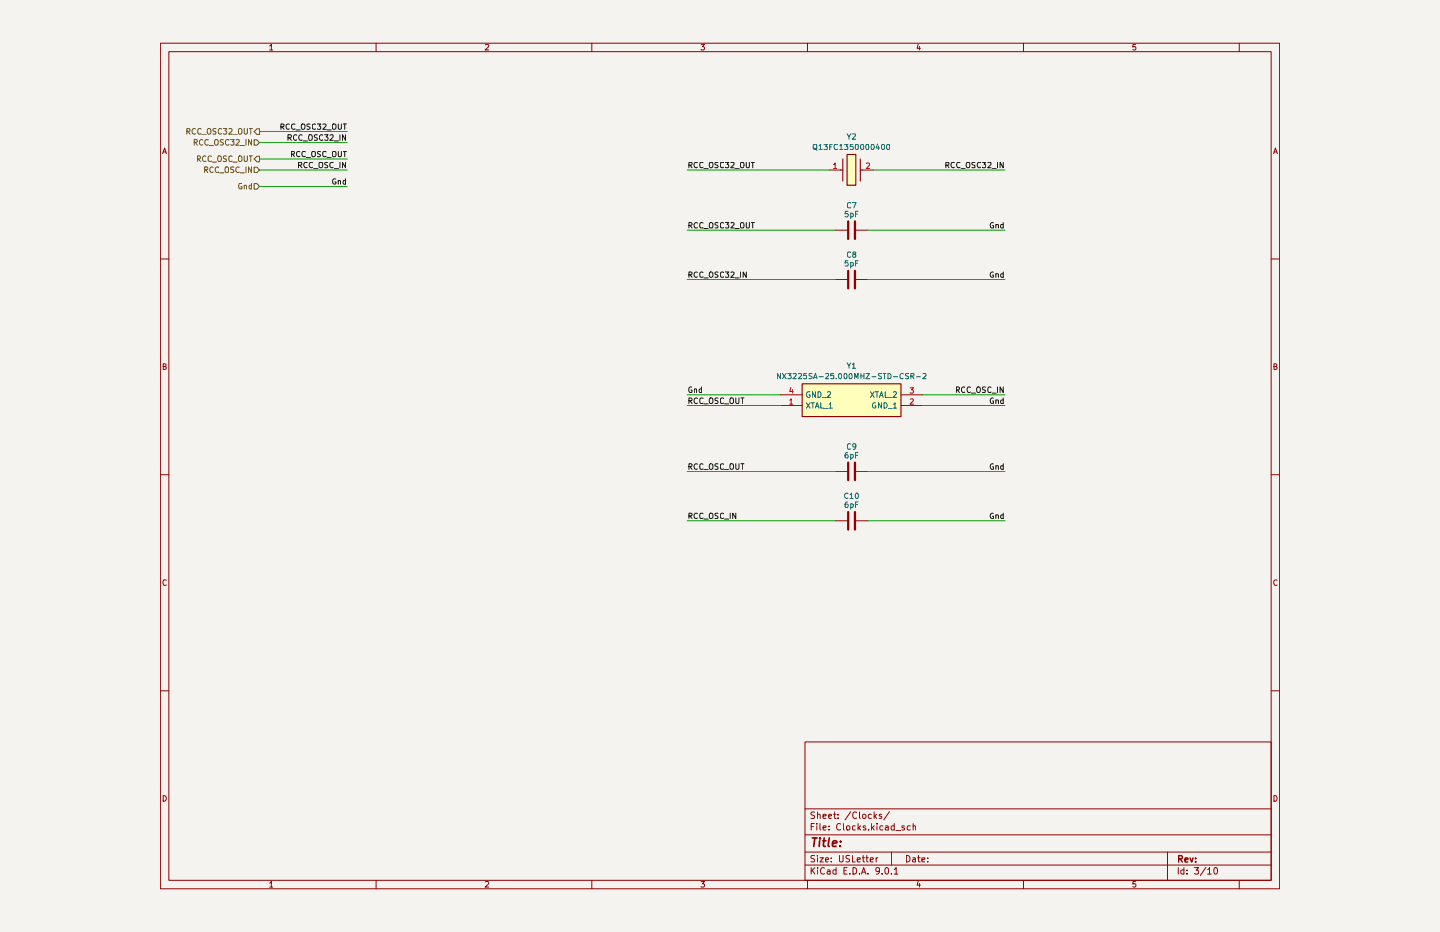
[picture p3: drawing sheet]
<svg xmlns="http://www.w3.org/2000/svg" width="432mm" height="279mm" viewBox="0 0 432 279" stroke-linecap="round" stroke-linejoin="round" font-family="sans-serif">
<path d="M0 -.1h431.8v279.5h-431.8z" fill="#f5f3ef"/>
<g fill="none" stroke="#910000" stroke-width=".3">
<path d="M48.1 13h335.6v253.4h-335.6zM50.6 15.5h330.6v248.4h-330.6zM80.9 13.8l.5-.5v1.7M80.9 15h.9M112.8 13v2.5M145.5 13.5l.7-.2 .4 .5-1.1 1.2h1.1M177.5 13v2.5M210.2 13.3h1l-.5 .7 .5 .1v.7l-.3 .2-.7-.2M242.1 13v2.5M275.3 13.2l-.3 1.3h1M275.8 13.9v1.1M306.9 13v2.5"/>
<path d="M340.5 13.3h-.7l-.1 .8 .7-.1 .2 .3-.1 .5-.1 .2-.7-.2M371.6 13v2.5M48.8 46.1l.6-1.7 .5 1.7M48.9 45.6h.9M381.9 46.1l.5-1.7 .6 1.7M382 45.6h.9M48.1 77.6h2.5M381.2 77.6h2.5M48.9 109.9l.7-.1 .1-.6-.8-.1v1.6h.6l.4-.5-.5-.3M382 109.9l.8-.2 .1-.3-.3-.3h-.6v1.6h.7l.2-.5-.3-.3M48.1 142.3h2.5M381.2 142.3h2.5"/>
<path d="M49.9 174l-.1-.1a.78 .78 0 0 0-1 .8 .78 .78 0 0 0 1 .7l.1-.1M382.9 174a.72 .72 0 0 0-.9 .1 .72 .72 0 0 0 0 1l.5 .4 .4-.2M48.1 207.1h2.5M381.2 207.1h2.5M48.9 238.5a.85 .85 0 0 1 1 .9 .85 .85 0 0 1-1 .8zM241.4 222.4h139.8v41.5h-139.8zM382 238.5a.85 .85 0 0 1 1 .9 .85 .85 0 0 1-1 .8zM241.4 259.3h139.8M241.4 255.4h139.8M241.4 250.3h139.8M241.4 242.5h139.8M243.2 247.8h.7"/>
<path d="M244.2 246.9h-1v1.9M244.3 256.5h-.7l-.4 .4 .1 .4 .9 .3v.6l-1 .1M244.3 243.5l-.7-.1-.4 .4 .1 .5 .9 .3v.6l-1 .1M244.9 246.9v.2M244.9 247.6v1.2M245.1 256.5v.1M245.1 244.3l.8-.1 .1 1.2M245.1 243.4v2M245.1 257.1v1.3M245.9 257.1h1l-1 1.3h1M245.9 246.9v1.7l.2 .2M246.8 248.2l.9-.2-.1-.4h-.5l-.3 .2 .1 1h.7"/>
<path d="M246.8 244.7l.9-.2-.1-.3-.5-.1-.3 .2 .1 1h.7M247.6 257.8l.9-.2-.2-.4-.5-.1-.2 .3v.9h.7M248.5 244.7l.8-.2v-.3l-.5-.1-.3 .2 .1 1h.7M248.6 248.7v.1M248.6 247.6v.2M249.3 258.2v.2M249.3 257.2v.2M249.9 244.1h.8M250.2 243.4v1.7l.5 .3M251.3 245.2v.2M251.3 244.2v.1M251.7 256.5v1.6l.4 .3 .5-.1 .2-.2v-1.6"/>
<path d="M252.1 247.1a.77 .77 0 0 0-1-.1 .77 .77 0 0 0-.2 1l.3 .8 .9-.1M252.9 246.9v1.7l.3 .2M253.9 247.7l.3-.1 .6 .1-.1 1.1-.8-.1zM254.8 256.5h-.8l-.3 .4 .1 .4 .9 .3v.6l-1 .1M255.1 243.3l-1.7 2.5M255.6 256.5v1.9h.9M256.5 247.6h-.6l-.3 .3 .1 .8 .8 .1M256.9 243.6l-.1-.1a.97 .97 0 0 0-1.2 .7 .97 .97 0 0 0 .7 1.2l.6-.2M257 257.8l1-.2-.1-.4-.6-.1-.3 .3 .1 .9h.8M257.3 246.9v1.9M257.5 248.1l.6 .7M257.7 243.4v1.7l.3 .3"/>
<path d="M258.1 247.6l-.8 .7M258.6 257.1h.6M258.7 244.3l.3-.2 .6 .2v.9l-.4 .2-.5-.2zM258.8 256.5v1.6l.4 .3M259.6 247.6h-.5l-.3 .2 .1 .3 .7 .2v.5h-.8M259.7 257.1h.6M259.9 256.5v1.6l.4 .3M260.4 248.7l.2 .1h-.2v-.1v.1M260.9 257.8l1-.2-.1-.4-.6-.1-.3 .3 .1 .9h.8M261.3 244.2l-.5-.1-.5 .3 .1 .8 .9 .1M261.4 246.9v1.9M261.6 248.1l.5 .7"/>
<path d="M262.1 247.6l-.7 .7M262.1 243.4v2M262.3 244.6l.6 .8M262.7 257.1v1.3M262.9 244.1l-.8 .7M263 246.9v.2M263 247.6v1.2M263.2 257.1l-.5 .4M264.3 244.2l-.4-.1-.2 .2v.3l.6 .2v.5h-.6M264.8 247.6h-.6l-.4 .3 .2 .9h.8M265.5 247.6h.8l.1 1.2M266.4 248l-.9 .2-.1 .2 .1 .4h.9"/>
<path d="M266.7 243.3l-1.7 2.5M267.3 255.4v3.9M268.1 247.6h-.6l-.3 .3 .2 .9h.7M268.1 246.9v1.9M268.6 249h1.5M271.2 247.6h-.4l-.4 .2 .1 .3 .7 .2v.5h-.8M271.8 256.5a.98 .98 0 0 1 1.1 .9 .98 .98 0 0 1-1.1 1zM273 247.6h-.6l-.4 .3 .2 .9h.8M273.7 257.2h.7l.1 1.2M273.8 247.7l.7-.1 .1 1.2M273.8 246.9v1.9M274.5 257.6h-.6l-.3 .4 .3 .4 .6-.1"/>
<path d="M275.2 257.1h.7M275.4 256.5v1.6l.5 .3M276.4 257.8l1-.2-.1-.4-.5-.1-.4 .3 .1 .9h.8M278.2 258.2v.2M278.2 257.2v.2M350.1 255.4v8.5M80.9 264.8l.5-.6v1.7M80.9 265.9h.9M112.8 263.9v2.5M145.5 264.4l.7-.2 .4 .6-1.1 1.1h1.1M177.5 263.9v2.5M210.2 264.2h1l-.5 .7 .5 .3v.6l-.3 .1-.7-.1"/>
<path d="M242.1 263.9v2.5M243.2 260.1v1.9M243.6 260.9l.7 1.1M244.3 260.1l-1.1 1.1M245.2 260.1v.2M245.2 260.8v1.2M247.2 260.3a.77 .77 0 0 0-.9 0 .77 .77 0 0 0-.3 .9l.4 .8 .8-.1M248.1 260.9h.7l.1 1.1M248.9 261.2l-.7 .1-.2 .3 .2 .4h.7M250.7 260.9l-.6-.1-.3 .3 .1 .9h.8M250.7 260.1v1.9M253.1 261h.6"/>
<path d="M254 260.1h-.9v1.9h.9M254.8 261.9v.1M255.8 260.1a.98 .98 0 0 1 1.1 1 .98 .98 0 0 1-1.1 .9zM257.7 261.9v.1M258.3 262l.7-1.9 .7 1.9M258.6 261.5h.8M260.3 261.9v.1M263.7 260.9l-.4 .4h-.3l-.4-.4 .2-.7 .9 .1a1.43 1.43 0 0 1-.6 1.7h-.3M264.5 261.9l.2 .1h-.2v-.1v.1M265.5 260.3l.4-.2a1.08 1.08 0 0 1 .6 1 1.08 1.08 0 0 1-.6 .9 1.32 1.32 0 0 1-.4-1.7zM267.3 261.9v.1M268.1 260.7l.6-.6v1.9"/>
<path d="M268.1 262h1.1M275.3 264.2l-.3 1.1h1M275.8 264.8v1.1M306.9 263.9v2.5M340.5 264.2h-.7l-.1 .9 .7-.2 .2 .3-.1 .6-.1 .1-.7-.1M353.3 260.1v1.9M355 260.9l-.5-.1-.4 .3 .1 .8 .8 .1M355 260.1v1.9M355.9 261.9v.1M355.9 260.9v.1M358.1 260.1h1.3l-.7 .8 .6 .1v.9l-.3 .1-.9-.1M361.6 260l-1.7 2.5"/>
<path d="M362.1 260.7l.6-.6v1.9M362.1 262h1.1M364.2 260.2l.3-.1a1.08 1.08 0 0 1 .6 1 1.08 1.08 0 0 1-.6 .9 1.29 1.29 0 0 1-.3-1.8zM371.6 263.9v2.5"/>
</g>
<path d="M353.4 257.5l1-.1 .1-.7-1.1-.2v1.9M353.9 257.5l.6 .9M355.3 257.8l.9-.2v-.3l-.6-.1-.3 .2 .1 1h.8M356.8 257.2l.5 1.2 .5-1.2M358.5 258.3v.1M358.5 257.3v.1" fill="none" stroke="#910000" stroke-width=".42"/>
<path d="M243.6 251.2h1.4M244.3 251.2l-.3 2.5M245.8 252.1l-.2 1.6M246 251.2l-.1 .3M246.7 252.1h.9M247.1 251.2l-.2 2.2 .1 .3h.5M248.7 251.2l-.4 2.2 .4 .3M249.7 252.9l1.3-.3-.1-.4-.8-.1-.4 .3v1.3h1M251.9 253.6l.2 .1h-.2v-.1v.1M252.1 252.2l.1 .1-.1 .1v-.2v.2" fill="none" stroke="#910000" stroke-width=".51"/>
<g fill="#ffb">
<path d="M254 46.3h2.6v9.2h-2.6z"/>
<path d="M240.5 115.1h29.7v9.8h-29.7z"/>
</g>
<g fill="none" stroke="#0f0f0f" stroke-width=".3">
<path d="M84.2 38l.8-.1 .1-.6-.9-.1v1.6M84.6 38l.6 .8M86.8 37.3a.74 .74 0 0 0-1 .6 .74 .74 0 0 0 1 .7M88.5 37.3l-.5-.1-.5 .3v1l.5 .3 .5-.2M88.7 38.9h1.3M90.5 37.3h.9v1l-.4 .5-.5-.1-.2-.4zM93 37.3h-.9v.5l.7 .3 .2 .3-.4 .4-.6-.1M94.7 37.3l-.6-.1-.5 .3 .1 1 .4 .3 .6-.2M95.2 37.2h1l-.5 .6 .5 .3-.1 .5-.3 .2-.6-.2M96.8 37.3l.7-.1 .3 .2-.1 .4-.9 1h1M98 38.9h1.3M99.7 37.3l.3-.1 .7 .1 .1 1-.5 .5-.6-.3z"/>
<path d="M101.4 37.2v1.2l.4 .4 .6-.4v-1.2M103 37.2h.9M103.4 37.2v1.6M86.4 41.3l.8-.1 .1-.6-.9-.2v1.7M86.8 41.3l.6 .8M87.4 46.2l.7-.1 .2-.5-.3-.2h-.6v1.6M87.7 46.2l.6 .8M89 40.6a.79 .79 0 0 0-1.1 .5 .79 .79 0 0 0 .7 1l.4-.2M89.5 49.5l.8-.1 .1-.6-.9-.1v1.6M89.9 45.6a.71 .71 0 0 0-1 .6 .71 .71 0 0 0 1 .6M89.9 49.5l.6 .8M90.6 40.6a.74 .74 0 0 0-1 .6 .74 .74 0 0 0 1 .7"/>
<path d="M90.9 42.2h1.3M91.5 45.6a.71 .71 0 0 0-1 .6 .71 .71 0 0 0 1 .6M91.9 47.2h1.2M92.1 48.8l-.7-.1a.8 .8 0 0 0-.3 1 .8 .8 0 0 0 1 .4M92.7 40.5l.2-.1a.6 .6 0 0 1 .7 .6v.5a.59 .59 0 0 1-.3 .5 .59 .59 0 0 1-.6 0l-.2-.5zM93.6 45.6l.2-.2 .7 .2 .1 .9-.5 .5-.5-.3zM93.7 48.8l-.7-.1a.8 .8 0 0 0-.3 1 .8 .8 0 0 0 1 .4M94.1 50.5h1.2M95.2 40.5l-.6-.1a.48 .48 0 0 0-.4 .6 .48 .48 0 0 0 .6 .3l.4 .3-.1 .3-.9 .1M95.7 48.9l.8-.2 .3 1a.6 .6 0 0 1-.4 .6 .6 .6 0 0 1-.7-.3zM96.1 45.5h-.8l-.1 .5a.7 .7 0 0 1 .8 .8l-.8 .1M96.8 40.6a.74 .74 0 0 0-1 .6 .74 .74 0 0 0 1 .7"/>
<path d="M97.4 40.4h1l-.6 .7 .5 .1v.7l-.3 .2-.6-.2M97.8 45.6l-.5-.2-.5 .3 .1 1 .4 .3 .5-.2M98 47.2h1.3M98.3 48.7h-.8a.58 .58 0 0 0 0 .7 .58 .58 0 0 0 .6 .2l.2 .2-.2 .4h-.7M99 40.6l.7-.2 .2 .5-1 1.2h1M99.7 45.6l.3-.2 .7 .2 .1 .9-.5 .5-.6-.3zM99.9 48.8l-.7-.1a.8 .8 0 0 0-.3 1 .8 .8 0 0 0 1 .4M100.2 42.2h1.3M100.2 50.5h1.3M100.7 53.7a.73 .73 0 0 0-1 .7 .73 .73 0 0 0 1.1 .6v-.5h-.4M101.4 54.3l.6-.1 .1 1M101.4 45.4v1.3l.4 .3 .6-.3v-1.3"/>
<path d="M101.4 54.1v1.1M101.9 40.4v1.7M101.9 48.7v1.6M103 45.4h.9M103.4 45.4v1.6M103.6 40.4v1.7l-.9-1.7v1.7M103.6 54.2l-.5-.1-.2 .3 .1 .7h.6M103.6 48.7v1.6l-.9-1.6v1.6M103.6 53.6v1.6M206.6 49.5l.8-.1-.1-.7h-.7v1.6M206.9 49.5l.6 .8M209.1 48.8l-.7-.1a.8 .8 0 0 0-.3 1 .8 .8 0 0 0 1 .4"/>
<path d="M210.8 48.8l-.7-.1a.86 .86 0 0 0-.3 1 .86 .86 0 0 0 .9 .5l.1-.1M211.1 50.5h1.2M212.8 48.9l.7-.2 .3 1a.6 .6 0 0 1-.8 .6 1.26 1.26 0 0 1-.2-1.4zM215.3 48.7l-.8 .1v.5l.6 .2 .2 .5-.2 .3-.7-.1M217 48.8l-.8-.1a.86 .86 0 0 0-.2 1 .86 .86 0 0 0 .9 .5l.1-.1M217.5 48.7h1l-.5 .6 .4 .1v.7l-.2 .2-.7-.2M219.2 48.8l.8-.1 .1 .4-1 1.2h1M220.4 50.5h1.3M222.1 48.9l.7-.2 .3 1a.6 .6 0 0 1-.8 .6 1.26 1.26 0 0 1-.2-1.4zM223.8 48.7v1.3l.3 .3 .6-.3v-1.3M225.3 48.7h.9M225.7 48.7v1.6"/>
<path d="M283.6 49.5l.9-.1-.1-.7h-.8v1.6M284.1 49.5l.5 .8M286.2 48.8l-.7-.1a.8 .8 0 0 0-.3 1 .8 .8 0 0 0 1 .4M287.9 48.8l-.8-.1a.86 .86 0 0 0-.3 1 .86 .86 0 0 0 1 .5l.1-.1M288.2 50.5h1.2M290 48.7l.7 .2 .1 .8-.4 .6-.6-.3-.1-.8zM292.4 48.7h-.8l-.2 .2 .2 .5 .8 .3v.4l-1 .1M294 48.8l-.6-.1a.8 .8 0 0 0-.4 1 .8 .8 0 0 0 1 .4M294.6 48.7h1l-.5 .6 .5 .3-.1 .5-.2 .2-.7-.2M296.2 48.8l.8-.1 .2 .4-1 1.2h1M297.5 50.5h1.2M299.1 48.7v1.6"/>
<path d="M300.8 48.7v1.6l-.9-1.6v1.6M206.6 67.6l.7-.1 .1-.6-.8-.2v1.6M206.9 67.6l.6 .7M209.1 66.9a.8 .8 0 0 0-1 .4 .8 .8 0 0 0 .3 1l.7-.1M210.8 66.9a.65 .65 0 0 0-.8-.1 .65 .65 0 0 0-.2 .8l.3 .7 .7-.1M211.1 68.5h1.2M213 66.7a.6 .6 0 0 1 .8 .6l-.3 1-.7-.1a1.26 1.26 0 0 1 .2-1.5zM215.3 66.8l-.6-.1-.3 .4 .1 .3 .7 .3v.5l-.8 .1M217 66.9a.65 .65 0 0 0-.8-.1 .65 .65 0 0 0-.2 .8l.2 .7 .8-.1M217.5 66.7h1l-.5 .6 .5 .3-.1 .6h-.9M219.2 66.9l.6-.2 .3 .5-1 1.1h1M220.4 68.5h1.3"/>
<path d="M222.3 66.7a.6 .6 0 0 1 .8 .6l-.3 1-.7-.1a1.26 1.26 0 0 1 .2-1.5zM223.8 66.7l.1 1.6h.6l.2-.2v-1.4M225.3 66.7h.9M225.7 66.7v1.6M297.9 66.8a.83 .83 0 0 0-1 .5 .83 .83 0 0 0 .4 1l.6-.1v-.6h-.3M298.6 67.4l.7-.1 .1 1M298.6 67.3v1M300.8 66.7v1.6h-.6l-.1-.9 .7-.1M206.6 82.4l.7-.1 .2-.5-.3-.3h-.6v1.6M206.9 82.4l.6 .7M209.1 81.7a.71 .71 0 0 0-1 .6 .71 .71 0 0 0 1 .7M210.8 81.7l-.1-.1a.73 .73 0 0 0-.9 .8 .73 .73 0 0 0 1 .6"/>
<path d="M211.1 83.3h1.2M213 81.5l.5 .1 .3 .4-.1 .9-.7 .2a1.04 1.04 0 0 1 0-1.6zM215.3 81.6l-.6-.1-.3 .3 .1 .4 .8 .5-.2 .4h-.7M217 81.7l-.1-.1a.73 .73 0 0 0-.9 .8 .73 .73 0 0 0 1 .6M217.5 81.5h1l-.5 .6 .4 .2v.7l-.2 .1-.7-.1M219.2 81.7l.6-.2 .3 .5-1 1.1h1M220.4 83.3h1.3M222.1 81.5v1.6M223.8 81.5v1.6l-1-1.6v1.6M297.9 81.6a.73 .73 0 0 0-1 .8 .73 .73 0 0 0 1 .6v-.5h-.3M298.6 82.2l.7-.1 .1 1M298.6 82v1.1"/>
<path d="M300.8 82.1l-.4-.1-.3 .4 .1 .7h.6M300.8 81.5v1.6M286.8 116.9l.7-.1 .1-.6-.8-.2v1.7M287.1 116.9l.6 .8M289.3 116.2a.74 .74 0 0 0-1 .6 .74 .74 0 0 0 1 .7M291 116.2l-.1-.1a.83 .83 0 0 0-1 .6 .83 .83 0 0 0 .6 1l.5-.2M291.3 117.9h1.2M292.9 116.2l.4-.2a.91 .91 0 0 1 .7 .8 .91 .91 0 0 1-.5 .9l-.6-.3zM295.5 116.1l-.6-.1-.3 .3 .1 .5 .7 .1v.7h-.8M297.2 116.2l-.1-.1a.83 .83 0 0 0-1 .6 .83 .83 0 0 0 .6 1l.5-.2M297.5 117.9h1.2M297.9 119.4a.76 .76 0 0 0-1 .8 .76 .76 0 0 0 1 .6v-.6h-.3"/>
<path d="M298.6 119.9v1.1M299.1 116v1.7M300.8 116v1.7l-.9-1.7v1.7M300.8 120l-.4-.1-.3 .2 .1 .8h.6M300.8 119.3v1.7M206.6 139.9l.7-.1 .1-.6-.8-.2v1.7M206.9 139.9l.6 .8M209.1 139.2a.74 .74 0 0 0-1 .7 .74 .74 0 0 0 1 .6M210.8 139.2a.65 .65 0 0 0-.8-.1 .65 .65 0 0 0-.2 .9l.3 .6 .7-.1M212.8 139.3l.2-.3a.6 .6 0 0 1 .8 .6v.5a.6 .6 0 0 1-.8 .6 1.26 1.26 0 0 1-.2-1.4zM215.3 139.1l-.8 .1v.5l.6 .2 .2 .5-.2 .3-.7-.1M217 139.2a.65 .65 0 0 0-.8-.1 .65 .65 0 0 0-.2 .9l.2 .6 .8-.1"/>
<path d="M219.2 139a.6 .6 0 0 1 .8 .6v.5a.6 .6 0 0 1-.8 .6 1.16 1.16 0 0 1 0-1.7zM220.6 139v1.4l.4 .3 .6-.3v-1.4M222.2 139h.9M222.6 139v1.7M297.9 139.1a.76 .76 0 0 0-1 .8 .76 .76 0 0 0 1 .6v-.5h-.3M298.6 139.7l.8 .1v.9M298.6 120.1l.3-.2 .5 .2v.9M298.6 139.6v1.1M300.8 139.7l-.4-.1-.3 .3 .1 .7h.6M300.8 139v1.7M206.6 154.7l.7-.1 .1-.6-.8-.2v1.6M206.9 154.7l.6 .7"/>
<path d="M209.1 154a.71 .71 0 0 0-1 .6 .71 .71 0 0 0 1 .7M210.8 154l-.1-.1a.77 .77 0 0 0-.9 .7 .77 .77 0 0 0 .7 .8l.3-.1M211.1 140.8h1.2M211.1 155.6h1.2M212.8 154.1l.2-.3 .7 .3v1.2l-.3 .1-.6-.1zM215.3 153.9l-.6-.1-.3 .4 .1 .3 .7 .4 .1 .3-.2 .2h-.7M217 154l-.1-.1a.77 .77 0 0 0-.9 .7 .77 .77 0 0 0 .7 .8l.3-.1M217.3 140.8h1.2M217.3 155.6h1.2M218.9 153.8v1.6M220.6 153.8v1.6l-.9-1.6v1.6M297.9 153.9a.73 .73 0 0 0-1 .8 .73 .73 0 0 0 1 .6v-.5h-.3"/>
<path d="M298.6 154.5l.7-.1 .1 1M298.6 154.3v1.1M300.8 154.4l-.4-.1-.3 .4 .1 .7h.6M300.8 153.8v1.6"/>
</g>
<path d="M252.1 51h.6M252.7 47.7v6.6M254 46.3h2.6v9.2h-2.6zM258 47.7v6.6M258 51h.7" fill="none" stroke="#910000" stroke-width=".34"/>
<path d="M248.8 51h3.3M258.7 51h3.3M250.4 69h3.6M256.6 69h3.7M250.4 83.8h3.6M256.6 83.8h3.7M250.4 156.1h3.6M250.4 141.3h3.6M256.6 156.1h3.7M256.6 141.3h3.7" fill="none" stroke="#910000" stroke-width=".3"/>
<path d="M249.9 49.4l.5-.5v1.6M249.9 50.5h1M259.8 49l.6-.1 .4 .5-1 1.1h1" fill="none" stroke="#b90000" stroke-width=".3"/>
<path d="M254.3 66.4v5.2M256.4 66.4v5.2M254.3 81.2v5.2M256.4 81.2v5.2M254.3 138.7v5.2M256.4 138.7v5.2M254.3 153.5v5.2M256.4 153.5v5.2" fill="none" stroke="#910000" stroke-width=".68"/>
<path d="M76.2 41.9h.8l.8 .9-.8 .7h-.8z" fill="#f5f3ef"/>
<g fill="none" stroke="#765500" stroke-width=".3">
<path d="M58.3 42.7l.7-.1 .1-.6-.8-.2v1.7M58.6 42.7l.6 .8M60.8 42a.74 .74 0 0 0-1 .7 .74 .74 0 0 0 1 .6M62.4 42a.74 .74 0 0 0-1 .7 .74 .74 0 0 0 1 .6M62.7 43.6h1.3M64.5 41.9l.2-.1a.6 .6 0 0 1 .7 .6v.5a.59 .59 0 0 1-.3 .6 .59 .59 0 0 1-.6-.1l-.2-.5zM67 41.9l-.9 .1a.7 .7 0 0 0 .8 .8l-.1 .6h-.8M68.7 42a.76 .76 0 0 0-1.2 .7 .76 .76 0 0 0 1.2 .6M69.2 41.8h1l-.5 .7h.3l.2 .3-.1 .5-.3 .2-.6-.2M70.8 42l.8-.1 .1 .6-1 1h1M72.1 43.6h1.2M73.7 41.8v1.7"/>
<path d="M75.4 41.8v1.7l-.9-1.7v1.7M76.2 41.9h.8l.8 .9-.8 .7h-.8z"/>
</g>
<path d="M76.2 50.1h.8l.8 .9-.8 .7h-.8z" fill="#f5f3ef"/>
<path d="M61.4 50.9l.8-.1v-.6l-.8-.2v1.7M61.7 50.9l.6 .8M63.9 50.2a.74 .74 0 0 0-1 .7 .74 .74 0 0 0 1 .7M65.5 50.2a.74 .74 0 0 0-1 .7 .74 .74 0 0 0 1 .7M65.9 51.8h1.2M67.6 50.1l.2-.1a.6 .6 0 0 1 .8 .6v.5a.59 .59 0 0 1-.3 .6 .59 .59 0 0 1-.7-.1l-.1-.5zM70.1 50.1h-.8v.6a.61 .61 0 0 1 .6 .2 .61 .61 0 0 1 0 .7h-.7M71.7 50.2a.74 .74 0 0 0-1 .7 .74 .74 0 0 0 1 .7M72.1 51.8h1.2M73.7 50v1.7M75.4 50v1.7l-.9-1.7v1.7M76.2 50.1h.8l.8 .9-.8 .7h-.8z" fill="none" stroke="#765500" stroke-width=".3"/>
<path d="M76.2 55h.8l.8 .9-.8 .8h-.8z" fill="#f5f3ef"/>
<path d="M72.5 55a.83 .83 0 0 0-1 .6 .83 .83 0 0 0 .6 1l.5-.1v-.5h-.4M73.2 55.7l.6-.1 .1 1M73.2 55.5v1.1M75.4 55.6l-.5-.1-.2 .4 .2 .7h.5M75.4 54.9v1.7M76.2 55h.8l.8 .9-.8 .8h-.8z" fill="none" stroke="#765500" stroke-width=".3"/>
<path d="M77 38.6h.8v1.7h-.8l-.8-.8z" fill="#f5f3ef"/>
<g fill="none" stroke="#765500" stroke-width=".3">
<path d="M56 39.4h.8l.1-.7-.9-.2v1.7M56.4 39.4l.6 .8M58.6 38.7a.74 .74 0 0 0-1 .7 .74 .74 0 0 0 1 .6M60.3 38.7l-.1-.1a.83 .83 0 0 0-1 .6 .83 .83 0 0 0 .6 1l.5-.2M62.5 38.5a.6 .6 0 0 1 .7 .6v.5a.6 .6 0 0 1-.7 .6 1.16 1.16 0 0 1 0-1.7zM64.8 38.6l-.9 .1v.5l.6 .2 .3 .5-.3 .3-.7-.1M66.5 38.7l-.1-.1a.83 .83 0 0 0-1 .6 .83 .83 0 0 0 .6 1l.5-.2M67 38.5h1l-.5 .7 .5 .3-.1 .5-.3 .2-.6-.2M68.7 38.7l.6-.2 .3 .5-1 1.2h1M71.8 38.5a.6 .6 0 0 1 .8 .6v.5a.6 .6 0 0 1-.8 .6 1.16 1.16 0 0 1 0-1.7zM73.2 38.5v1.4l.4 .3 .6-.3v-1.4M74.8 38.5h.9"/>
<path d="M75.2 38.5v1.7M77 38.6h.8v1.7h-.8l-.8-.8zM60.5 40.4h1.3M69.8 40.4h1.3"/>
</g>
<path d="M77 46.8h.8v1.7h-.8l-.8-.8z" fill="#f5f3ef"/>
<g fill="none" stroke="#765500" stroke-width=".3">
<path d="M59.2 47.7l.8-.2-.1-.7-.7-.1v1.7M59.5 47.7l.6 .7M61.7 46.9a.74 .74 0 0 0-1 .7 .74 .74 0 0 0 1 .7M63.4 46.9l-.5-.2-.5 .5 .1 1 .4 .2 .5-.1M63.7 48.6h1.2M65.6 46.7a.6 .6 0 0 1 .8 .6v.5a.6 .6 0 0 1-.8 .6 1.16 1.16 0 0 1 0-1.7zM67.9 46.8l-.6-.1a.48 .48 0 0 0-.3 .6 .48 .48 0 0 0 .6 .4l.3 .2-.1 .4h-.8M69.6 46.9l-.1-.1a.83 .83 0 0 0-1 .6 .83 .83 0 0 0 .6 1l.5-.1M69.8 48.6h1.3M71.8 46.7a.6 .6 0 0 1 .8 .6v.5a.6 .6 0 0 1-.8 .6 1.16 1.16 0 0 1 0-1.7zM73.2 46.7v1.4l.4 .3 .6-.3v-1.4M74.8 46.7h.9"/>
<path d="M75.2 46.7v1.7M77 46.8h.8v1.7h-.8l-.8-.8z"/>
</g>
<g fill="none" stroke="#0f0f0f" stroke-width=".3">
<path d="M207.4 116.1a.83 .83 0 0 0-.9 .6 .83 .83 0 0 0 .5 1l.5-.2v-.6h-.3M208.2 116.8l.6-.1 .1 1M208.2 116.6v1.1M209.1 119.5a.74 .74 0 0 0-1 .6 .74 .74 0 0 0 1 .7M210.4 116.7l-.5-.1-.3 .3 .3 .8 .5-.1M210.4 116v1.7M210.8 119.5l-.1-.1a.83 .83 0 0 0-.9 .6 .83 .83 0 0 0 .5 1l.5-.2M212.8 119.5l.2-.2a.6 .6 0 0 1 .8 .6v.5a.6 .6 0 0 1-.8 .6 1.26 1.26 0 0 1-.2-1.5zM215.3 119.4l-.8 .1v.5l.6 .1 .2 .5-.2 .4-.7-.1M217 119.5l-.1-.1a.83 .83 0 0 0-1 .6 .83 .83 0 0 0 .6 1l.5-.2M219.2 119.3a.6 .6 0 0 1 .8 .6v.5a.6 .6 0 0 1-.8 .6 1.16 1.16 0 0 1 0-1.7zM220.6 119.3v1.3l.4 .4 .6-.4v-1.3"/>
<path d="M222.2 119.3h.9M222.6 119.3v1.7M206.6 120.1h.8v-.6l-.8-.2v1.7M206.9 120.1l.6 .9M211.1 121.1h1.2M217.3 121.1h1.2"/>
</g>
<path d="M240.5 115.1h29.7v9.8h-29.7z" fill="none" stroke="#910000" stroke-width=".34"/>
<path d="M234 118.4h6.5M270.2 118.4h6.5M234 121.6h6.5M270.2 121.6h6.5" fill="none" stroke="#910000" stroke-width=".3"/>
<path d="M236.8 120l.4-.5v1.7M237.2 116.2l-.4 1.1h1M237.6 116.8v1.1M272.9 116.2h1l-.6 .6 .5 .2v.8h-.9M273 119.7l.6-.2 .3 .5-1 1.2h1M236.8 121.2h.9" fill="none" stroke="#b90000" stroke-width=".3"/>
<g fill="none" stroke="#006665" stroke-width=".3">
<path d="M243.9 43.4l.9-.1 .1 .5-.1 1-.5 .1-.4-.3zM244.2 44.4l.8 .6M245.6 43.7l.4-.4v1.6M245.6 44.9h.9M247.1 43.3h1l-.5 .6h.4v.9l-.9-.1M248.8 44h.5M249.6 43.3h-.8v1.6M251.1 43.3h-.7a.8 .8 0 0 0-.3 1 .8 .8 0 0 0 1 .4M251.8 43.7l.4-.4v1.6M251.8 44.9h.9M253.2 43.3h1.1l-.6 .6h.5v.9l-1-.1M254 40.1l.6 .9 .5-.9"/>
<path d="M254.6 41v.7M255.6 40.2l.8-.1 .1 .5-1 1.1h1M255.8 43.3h-.8l-.1 .7 .8-.1 .1 .8-.3 .2-.6-.2M256.6 43.3h.1a.85 .85 0 0 1 .8 .5 .85 .85 0 0 1-.3 1l-.2 .1a.91 .91 0 0 1-.4-1.6zM258.3 43.3h.4a.96 .96 0 0 1-.3 1.6l-.3-.6zM259.8 43.3a.85 .85 0 0 1 .8 .5 .85 .85 0 0 1-.3 1l-.1 .1a.91 .91 0 0 1-.4-1.6zM261.5 43.3h.4a.96 .96 0 0 1-.4 1.6l-.3-.6zM263.1 43.2l-.4 1.2h1M263.5 43.8v1.1M264.5 43.3h.5a.82 .82 0 0 1 .4 .9 .82 .82 0 0 1-.9 .6l-.2-.5zM266 43.3h.6a1.07 1.07 0 0 1-.3 1.6l-.4-.6zM254.3 63.3h-.8l-.1 .9 .7-.2 .2 .3v.6l-.2 .1-.7-.1"/>
<path d="M254.3 78.1h-.8l-.1 .8 .7-.2 .2 .4v.6h-.9M255.1 64l.4-.1 .4 .3-.1 .7h-.7M255.1 78.7h.4l.4 .3-.1 .7-.7 .1M255.1 60.9a.65 .65 0 0 0-.8-.1 .65 .65 0 0 0-.2 .8l.2 .7 .8-.1M255.1 75.7l-.3-.2a.85 .85 0 0 0-.8 .6 .85 .85 0 0 0 .3 .9h.8M255.1 63.9v1.6M255.1 78.7v1.6M255.6 60.7h1.1l-.7 1.6M256 76.2l-.3-.3 .3-.4 .6 .3-.1 .3a.55 .55 0 0 0-.7 .3 .55 .55 0 0 0 .2 .7 .48 .48 0 0 0 .6-.3 .48 .48 0 0 0-.3-.6M256.5 64.2h.6M256.5 78.9h.6M257.3 63.3h-.8v1.7"/>
<path d="M257.3 78.1h-.8v1.7M234 111.9v1.6l-.9-1.6v1.6M234.6 111.9l1.1 1.6M235.7 111.9l-1.1 1.6M236.2 111.9h1l-.6 .6 .6 .2v.8h-1M237.8 112.1l.7-.2 .3 .5-1.1 1.1h1.1M239.4 112.1l.6-.2 .4 .5-1 1.1h1M241.8 111.9h-.8v.8l.8-.1v.9h-.8M242.8 117.5a.78 .78 0 0 0-1 .8 .78 .78 0 0 0 1.1 .7v-.6h-.3M243.5 112l-.7-.1-.2 .4 .2 .4 .6 .2v.6h-.8M243.9 113.5l.6-1.6 .5 1.6M244.1 113.1h.8"/>
<path d="M244.5 117.4v1.7l-.9-1.7v1.7M245.3 117.4a.85 .85 0 0 1 .9 .9 .85 .85 0 0 1-.9 .8zM245.6 112.9h1.3M246.5 119.2h1.3M247.6 112.1l.6-.2 .3 .5-1 1.1h1M248.1 117.6l.7-.2 .3 .4-1 1.3h1M250 111.9h-.8l-.1 .8 .8-.1 .1 .9h-.9M250.8 113.5h.1M251.7 112l.2-.1a.87 .87 0 0 1 .5 .8 .87 .87 0 0 1-.5 .8 .99 .99 0 0 1-.2-1.5zM253.2 112.1l.2-.2a.83 .83 0 0 1 .6 .8 .83 .83 0 0 1-.6 .8h-.2zM254 108.8l.6 .8 .5-.8M254.6 109.6v.8"/>
<path d="M254.8 112.1l.2-.2a.87 .87 0 0 1 .6 .8 .87 .87 0 0 1-.6 .8h-.2l-.2-.6zM255.6 109.2l.4-.4v1.6M255.6 110.4h.9M256.3 113.5v-1.6l.5 1.2 .5-1.2v1.6M258.1 111.9v1.6M258.1 112.7h1M259.1 111.9v1.6M259.7 111.9h1.1l-1.1 1.6h1.1M261 117.4l1.1 1.7M261.5 112.9h1.1M262.1 117.4l-1.1 1.7M262.5 117.4h.9"/>
<path d="M263 117.4v1.7M263.7 119.1l.6-1.7 .5 1.7M263.9 118.6h.8M264.3 112l-.6-.1-.3 .4 .1 .3 .7 .3v.6h-.8M264.8 111.9h.9M265.3 111.9v1.6M265.4 117.4v1.7h.8M266.3 111.9a.81 .81 0 0 1 .9 .8 .81 .81 0 0 1-.9 .8zM266.4 119.2h1.1M267.9 117.6l.7-.2 .2 .5-1 1.2h1M267.9 112.9h1.3M270.8 112.1a.74 .74 0 0 0-1 .7 .74 .74 0 0 0 1 .7"/>
<path d="M272.5 112l-.7-.1-.3 .4 .3 .4 .6 .2v.6h-.9M273.1 112.8h.7l.3-.4-.1-.3-.9-.2v1.6M273.6 112.8l.5 .7M274.8 112.9h1.2M276.8 112.1l.6-.2 .3 .5-1 1.1h1M241.8 120.7l1.1 1.6M242.9 120.7l-1.1 1.6M243.2 120.7h1M243.8 120.7v1.6M244.5 122.3l.5-1.6 .6 1.6M244.7 121.9h.7M246.1 120.7v1.6h.9"/>
<path d="M247.1 122.5h1.2M248.7 121.2l.4-.5v1.6M248.7 122.3h.9M254.2 135.6h-.3a1.06 1.06 0 0 0-.2 1.7l.6-.1v-.5l-.2-.4h-.4l-.3 .4M255.1 136.3l.4-.1 .4 .4-.2 .6h-.6M255.1 133.2a.65 .65 0 0 0-.8-.1 .65 .65 0 0 0-.2 .8l.2 .7 .8-.1M255.1 136.2v1.6M256.5 136.5h.6M256.6 133.7l-.6 .3-.3-.3v-.4l.3-.3 .5 .1 .1 .8a.72 .72 0 0 1-.7 .8M257.3 135.6h-.8v1.7M262.6 120.8a.73 .73 0 0 0-1 .8 .73 .73 0 0 0 1 .6v-.5h-.2M264.3 120.7v1.6l-.9-1.6v1.6"/>
<path d="M265.1 120.7a.81 .81 0 0 1 .9 .8 .81 .81 0 0 1-.9 .8zM266.4 122.5h1.1M267.9 121.2l.5-.5v1.6M267.9 122.3h.9M254.2 150.5h-.5l-.2 .4-.1 .9 .3 .3 .6-.1-.1-.9h-.6l-.2 .3M254.3 148a.71 .71 0 0 0-1.1 .6 .71 .71 0 0 0 1.1 .7M254.9 148.3l.5-.5v1.6M254.9 149.4h1M255.1 151.1l.4-.1 .4 .3-.1 .7-.7 .1M255.1 151v1.7M256.5 151.2h.6M256.6 148l.3-.2a.87 .87 0 0 1 .5 .8 .87 .87 0 0 1-.5 .8 1 1 0 0 1-.3-1.4z"/>
<path d="M257.3 150.5h-.8v1.6"/>
</g>
<g fill="none" stroke="#090" stroke-width=".3">
<path d="M77.8 39.5h26.3M77.8 51h26.3M77.8 55.9h26.3M77.8 47.7h26.3M77.8 42.8h26.3M206.1 51h42.7M262 51h39.3M206.1 69h44.3M260.3 69h41M206.1 83.8h44.3M260.3 83.8h41M206.1 118.4h27.9"/>
<path d="M276.7 118.4h24.6M206.1 121.6h27.9M276.7 121.6h24.6M206.1 141.3h44.3M206.1 156.1h44.3M260.3 141.3h41M260.3 156.1h41"/>
</g>
</svg>
